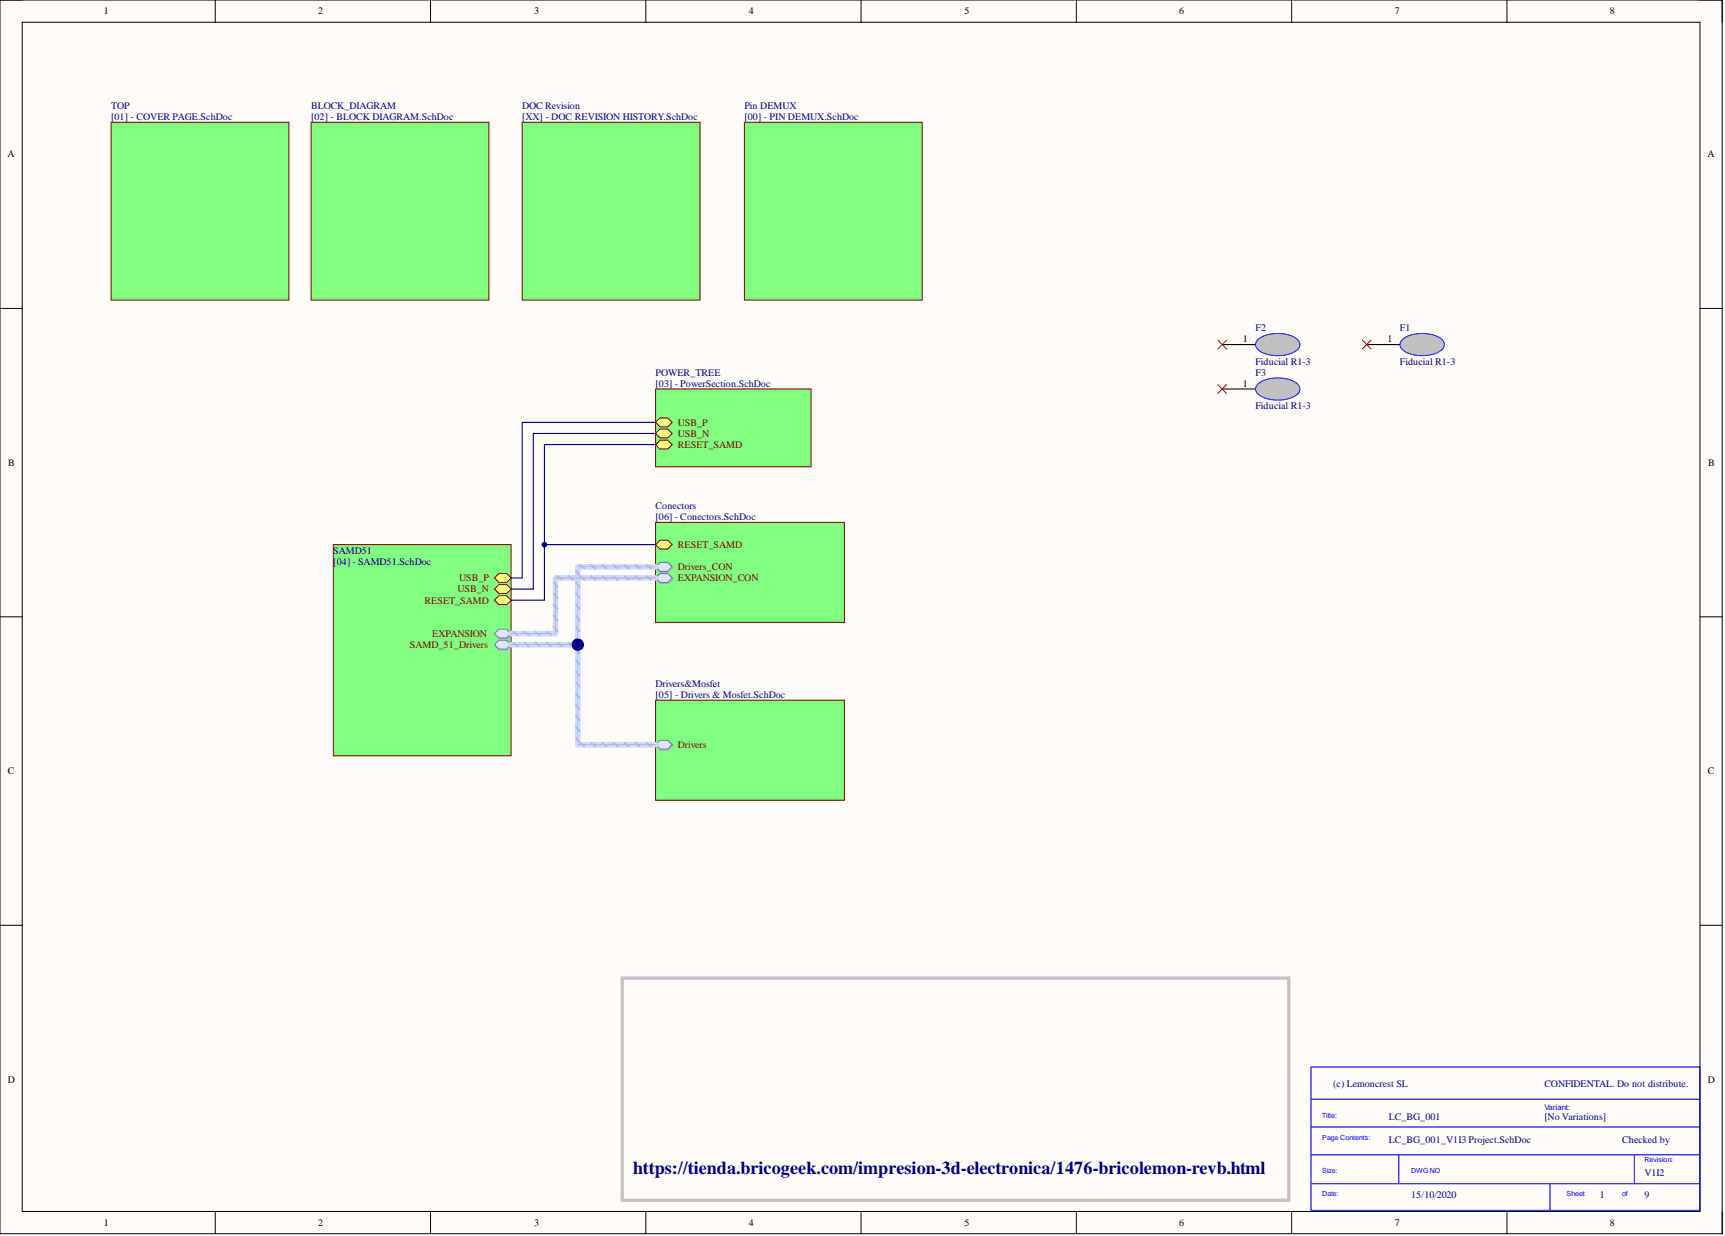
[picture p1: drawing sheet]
<svg xmlns="http://www.w3.org/2000/svg" width="393mm" height="282mm" viewBox="0 0 393 282" stroke-linecap="round" stroke-linejoin="round" font-family="sans-serif">
<defs><g id="words">
<text font-size="4.1" fill="#000080" x="144.4" y="267.7">https://tienda.bricogeek.com/impresion-3d-electronica/1476-bricolemon-revb.html</text>
<g font-size="2.3">
<text x="23.6" y="3.3">1</text>
<text x="72.5" y="3.3">2</text>
<text x="121.8" y="3.3">3</text>
<text x="170.8" y="3.3">4</text>
<text x="219.9" y="3.3">5</text>
<text x="268.9" y="3.3">6</text>
<text x="318" y="3.3">7</text>
<text x="367.1" y="3.3">8</text>
<text x="1.7" y="35.9">A</text>
<text x="389.3" y="35.9">A</text>
<text x="283.4" y="78.1">1</text>
<text x="316.4" y="78.1">1</text>
<text x="283.4" y="88.2">1</text>
<text x="1.9" y="106.3">B</text>
<text x="389.5" y="106.3">B</text>
<text x="1.8" y="176.6">C</text>
<text x="389.4" y="176.6">C</text>
<text x="1.8" y="247">D</text>
<text x="389.4" y="247">D</text>
<text x="23.6" y="279.6">1</text>
<text x="72.5" y="279.6">2</text>
<text x="121.8" y="279.6">3</text>
<text x="170.8" y="279.6">4</text>
<text x="219.9" y="279.6">5</text>
<text x="268.9" y="279.6">6</text>
<text x="318" y="279.6">7</text>
<text x="367.1" y="279.6">8</text>
</g>
<g font-size="2.3" fill="#000080">
<text x="25.3" y="24.8">TOP</text>
<text x="25.3" y="27.4">[01] - COVER PAGE.SchDoc</text>
<text x="70.9" y="24.8">BLOCK_DIAGRAM</text>
<text x="70.9" y="27.4">[02] - BLOCK DIAGRAM.SchDoc</text>
<text x="119.1" y="24.8">DOC Revision</text>
<text x="119.1" y="27.4">[XX] - DOC REVISION HISTORY.SchDoc</text>
<text x="169.7" y="24.8">Pin DEMUX</text>
<text x="169.7" y="27.4">[00] - PIN DEMUX.SchDoc</text>
<text x="286.3" y="75.5">F2</text>
<text x="319.2" y="75.5">F1</text>
<text x="286.3" y="83.1">Fiducial R1-3</text>
<text x="319.2" y="83.1">Fiducial R1-3</text>
<text x="149.5" y="85.7">POWER_TREE</text>
<text x="149.5" y="88.2">[03] - PowerSection.SchDoc</text>
<text x="286.3" y="85.7">F3</text>
<text x="286.3" y="93.3">Fiducial R1-3</text>
<text x="149.5" y="116.1">Conectors</text>
<text x="149.5" y="118.6">[06] - Conectors.SchDoc</text>
<text x="76" y="126.2">SAMD51</text>
<text x="76" y="128.8">[04] - SAMD51.SchDoc</text>
<text x="149.5" y="156.6">Drivers&amp;Mosfet</text>
<text x="149.5" y="159.2">[05] - Drivers &amp; Mosfet.SchDoc</text>
<text x="304" y="247.9">(c) Lemoncrest SL</text>
<text x="352.2" y="247.9">CONFIDENTAL. Do not distribute.</text>
<text x="316.7" y="255.5">LC_BG_001</text>
<text x="352.2" y="255.5">[No Variations]</text>
<text x="316.7" y="260.6">LC_BG_001_V1I3 Project.SchDoc</text>
<text x="369.9" y="260.6">Checked by</text>
<text x="375" y="268.2">V1I2</text>
<text x="321.8" y="273.2">15/10/2020</text>
<text x="364.8" y="273.2">1</text>
<text x="375" y="273.2">9</text>
</g>
<g font-size="2.3" fill="#800000">
<text x="154.5" y="97.1">USB_P</text>
<text x="154.5" y="99.6">USB_N</text>
<text x="154.5" y="102.1">RESET_SAMD</text>
<text x="154.5" y="125">RESET_SAMD</text>
<text x="154.5" y="130">Drivers_CON</text>
<text x="96.8" y="137.6">RESET_SAMD</text>
<text x="104.3" y="135.1">USB_N</text>
<text x="104.7" y="132.6">USB_P</text>
<text x="154.5" y="132.6">EXPANSION_CON</text>
<text x="93.5" y="147.8">SAMD_51_Drivers</text>
<text x="98.6" y="145.2">EXPANSION</text>
<text x="154.5" y="170.6">Drivers</text>
</g>
<text font-size="1.8" fill="#00f" x="352.2" y="253">Variant:</text>
<g font-size="1.6" fill="#00f">
<text x="301.5" y="254.9">Title:</text>
<text x="301.5" y="260">Page Contents:</text>
<text x="301.5" y="267.6">Size:</text>
<text x="321.8" y="267.6">DWGNO</text>
<text x="375" y="265">Revision:</text>
<text x="301.5" y="272.6">Date:</text>
<text x="357.2" y="272.6">Sheet</text>
<text x="369.9" y="272.6">of</text>
</g>
</g></defs>
<path d="M0 0h392.7v281.3h-392.7z" fill-rule="evenodd" fill="#fffcf8"/>
<path d="M0 0h392.7v281.3h-392.7z" fill="none" stroke="#000" stroke-width=".23"/>
<path d="M5.1 5.1h382.5v271.2h-382.5z" fill-rule="evenodd" fill="#fffcf8"/>
<g fill="none" stroke="#000" stroke-width=".23">
<path d="M0 0h5.1M5.1 5.1h382.5v271.2h-382.5zM49.1 0v5.1M98.2 0v5.1M147.3 0v5.1M196.4 0v5.1M245.4 0v5.1M294.5 0v5.1M343.6 0v5.1M387.6 0h5.1v5.1M0 70.3h5.1M387.6 70.3h5.1"/>
<path d="M0 140.7h5.1M387.6 140.7h5.1M0 211h5.1M387.6 211h5.1M49.1 276.3v5M98.2 276.3v5M147.3 276.3v5M196.4 276.3v5M245.4 276.3v5M294.5 276.3v5M343.6 276.3v5M392.7 276.3v5"/>
</g>
<path d="M299 243.3h88.6v32.7h-88.6zM299 250.7h88.6M299.2 257h88.4M299 263.4h88.6M299.2 269.9h88.4M319 263.4v6.5M353.4 269.9v6.4M372.7 263.4v6.5" fill="none" stroke="#00f" stroke-width=".25"/>
<path d="M25.3 27.9h40.6v40.5h-40.6z" fill-rule="evenodd" fill="#80ff80"/>
<path d="M25.3 27.9h40.6v40.5h-40.6z" fill="none" stroke="#800000" stroke-width=".23"/>
<path d="M70.9 27.9h40.6v40.5h-40.6z" fill-rule="evenodd" fill="#80ff80"/>
<path d="M70.9 27.9h40.6v40.5h-40.6z" fill="none" stroke="#800000" stroke-width=".23"/>
<path d="M0 281.3v.3z" fill="none" stroke="#f33" stroke-width=".23"/>
<path d="M76 124.2h40.5v48.2h-40.5z" fill-rule="evenodd" fill="#80ff80"/>
<path d="M76 124.2h40.5v48.2h-40.5z" fill="none" stroke="#800000" stroke-width=".23"/>
<path d="M113.9 146.3h1.8l1 1-1 1h-1.8l-1-1z" fill-rule="evenodd" fill="#bac0ca"/>
<path d="M113.9 146.3h1.8l1 1-1 1h-1.8l-1-1z" fill="none" stroke="#a6acb6" stroke-width=".23"/>
<path d="M113.8 146h1.7l1 1-1 1h-1.7l-1.1-1z" fill-rule="evenodd" fill="#d5e4ff"/>
<path d="M113.8 146h1.7l1 1-1 1h-1.7l-1.1-1z" fill="none" stroke="#71809b" stroke-width=".23"/>
<path d="M113.8 130.8h1.7l1 1-1 1h-1.7l-1.1-1z" fill-rule="evenodd" fill="#ffff80"/>
<path d="M113.8 130.8h1.7l1 1-1 1h-1.7l-1.1-1z" fill="none" stroke="#800000" stroke-width=".23"/>
<path d="M113.8 135.9h1.7l1 1-1 1h-1.7l-1.1-1z" fill-rule="evenodd" fill="#ffff80"/>
<path d="M113.8 135.9h1.7l1 1-1 1h-1.7l-1.1-1z" fill="none" stroke="#800000" stroke-width=".23"/>
<path d="M113.8 133.3h1.7l1 1-1 1.1h-1.7l-1.1-1.1z" fill-rule="evenodd" fill="#ffff80"/>
<path d="M113.8 133.3h1.7l1 1-1 1.1h-1.7l-1.1-1.1z" fill="none" stroke="#800000" stroke-width=".23"/>
<path d="M113.9 143.7h1.8l1 1-1 1h-1.8l-1-1z" fill-rule="evenodd" fill="#bac0ca"/>
<path d="M113.9 143.7h1.8l1 1-1 1h-1.8l-1-1z" fill="none" stroke="#a6acb6" stroke-width=".23"/>
<path d="M113.8 143.5h1.7l1 1-1 1h-1.7l-1.1-1z" fill-rule="evenodd" fill="#d5e4ff"/>
<path d="M113.8 143.5h1.7l1 1-1 1h-1.7l-1.1-1z" fill="none" stroke="#71809b" stroke-width=".23"/>
<path d="M149.5 159.7h43.1v22.8h-43.1z" fill-rule="evenodd" fill="#80ff80"/>
<path d="M149.5 159.7h43.1v22.8h-43.1z" fill="none" stroke="#800000" stroke-width=".23"/>
<path d="M150.6 169.1h1.8l1 1-1 1h-1.8l-1-1z" fill-rule="evenodd" fill="#bac0ca"/>
<path d="M150.6 169.1h1.8l1 1-1 1h-1.8l-1-1z" fill="none" stroke="#a6acb6" stroke-width=".23"/>
<path d="M150.5 168.8h1.8l1 1-1 1h-1.8l-1-1z" fill-rule="evenodd" fill="#d5e4ff"/>
<path d="M150.5 168.8h1.8l1 1-1 1h-1.8l-1-1z" fill="none" stroke="#71809b" stroke-width=".23"/>
<path d="M149.5 88.7h35.5v17.8h-35.5z" fill-rule="evenodd" fill="#80ff80"/>
<path d="M149.5 88.7h35.5v17.8h-35.5z" fill="none" stroke="#800000" stroke-width=".23"/>
<path d="M150.5 95.3h1.8l1 1-1 1h-1.8l-1-1z" fill-rule="evenodd" fill="#ffff80"/>
<path d="M150.5 95.3h1.8l1 1-1 1h-1.8l-1-1z" fill="none" stroke="#800000" stroke-width=".23"/>
<path d="M150.5 97.8h1.8l1 1.1-1 1h-1.8l-1-1z" fill-rule="evenodd" fill="#ffff80"/>
<path d="M150.5 97.8h1.8l1 1.1-1 1h-1.8l-1-1z" fill="none" stroke="#800000" stroke-width=".23"/>
<path d="M150.5 100.4h1.8l1 1-1 1h-1.8l-1-1z" fill-rule="evenodd" fill="#ffff80"/>
<path d="M150.5 100.4h1.8l1 1-1 1h-1.8l-1-1z" fill="none" stroke="#800000" stroke-width=".23"/>
<path d="M278.7 78.6h7.6" fill="none" stroke="#000" stroke-width=".25"/>
<path d="M286.7 77.6a7.7 7.7 0 0 1 7.5-1.1 2.89 2.89 0 0 1 2.2 2.1 3.3 3.3 0 0 1-3.1 2.3 7.6 7.6 0 0 1-6.6-1.3 1.42 1.42 0 0 1 0-2z" fill="#c0c0c0"/>
<path d="M286.7 77.6a7.7 7.7 0 0 1 7.5-1.1 2.89 2.89 0 0 1 2.2 2.1 3.3 3.3 0 0 1-3.1 2.3 7.6 7.6 0 0 1-6.6-1.3 1.42 1.42 0 0 1 0-2z" fill="none" stroke="#00f" stroke-width=".23"/>
<path d="M278.7 88.7h7.6" fill="none" stroke="#000" stroke-width=".25"/>
<path d="M286.7 87.7a7.7 7.7 0 0 1 7.5-1.1 2.89 2.89 0 0 1 2.2 2.1 3.3 3.3 0 0 1-3.1 2.4 7.6 7.6 0 0 1-6.6-1.4 1.42 1.42 0 0 1 0-2z" fill="#c0c0c0"/>
<path d="M286.7 87.7a7.7 7.7 0 0 1 7.5-1.1 2.89 2.89 0 0 1 2.2 2.1 3.3 3.3 0 0 1-3.1 2.4 7.6 7.6 0 0 1-6.6-1.4 1.42 1.42 0 0 1 0-2z" fill="none" stroke="#00f" stroke-width=".23"/>
<path d="M311.6 78.6h7.6" fill="none" stroke="#000" stroke-width=".25"/>
<path d="M319.6 77.6a7.7 7.7 0 0 1 7.5-1.1 2.89 2.89 0 0 1 2.3 2.1 3.3 3.3 0 0 1-3.1 2.3 7.6 7.6 0 0 1-6.7-1.3 1.42 1.42 0 0 1 0-2z" fill="#c0c0c0"/>
<path d="M319.6 77.6a7.7 7.7 0 0 1 7.5-1.1 2.89 2.89 0 0 1 2.3 2.1 3.3 3.3 0 0 1-3.1 2.3 7.6 7.6 0 0 1-6.7-1.3 1.42 1.42 0 0 1 0-2z" fill="none" stroke="#00f" stroke-width=".23"/>
<path d="M277.7 77.6l2 2M279.7 77.6l-2 2M310.6 77.6l2 2M312.6 77.6l-2 2M277.7 87.7l2 2M279.7 87.7l-2 2" fill="none" stroke="#f00" stroke-width=".23"/>
<path d="M119.1 27.9h40.5v40.5h-40.5z" fill-rule="evenodd" fill="#80ff80"/>
<path d="M119.1 27.9h40.5v40.5h-40.5z" fill="none" stroke="#800000" stroke-width=".23"/>
<path d="M149.5 119.1h43.1v22.8h-43.1z" fill-rule="evenodd" fill="#80ff80"/>
<path d="M149.5 119.1h43.1v22.8h-43.1z" fill="none" stroke="#800000" stroke-width=".23"/>
<path d="M150.6 128.5h1.8l1 1-1 1h-1.8l-1-1z" fill-rule="evenodd" fill="#bac0ca"/>
<path d="M150.6 128.5h1.8l1 1-1 1h-1.8l-1-1z" fill="none" stroke="#a6acb6" stroke-width=".23"/>
<path d="M150.5 128.3h1.8l1 1-1 1h-1.8l-1-1z" fill-rule="evenodd" fill="#d5e4ff"/>
<path d="M150.5 128.3h1.8l1 1-1 1h-1.8l-1-1z" fill="none" stroke="#71809b" stroke-width=".23"/>
<path d="M150.6 131h1.8l1 1.1-1 1h-1.8l-1-1z" fill-rule="evenodd" fill="#bac0ca"/>
<path d="M150.6 131h1.8l1 1.1-1 1h-1.8l-1-1z" fill="none" stroke="#a6acb6" stroke-width=".23"/>
<path d="M150.5 130.8h1.8l1 1-1 1h-1.8l-1-1z" fill-rule="evenodd" fill="#d5e4ff"/>
<path d="M150.5 130.8h1.8l1 1-1 1h-1.8l-1-1z" fill="none" stroke="#71809b" stroke-width=".23"/>
<path d="M150.5 123.2h1.8l1 1-1 1h-1.8l-1-1z" fill-rule="evenodd" fill="#ffff80"/>
<path d="M150.5 123.2h1.8l1 1-1 1h-1.8l-1-1z" fill="none" stroke="#800000" stroke-width=".23"/>
<path d="M141.9 223.1h152v50.6h-152z" fill="none" stroke="#c6c3c6" stroke-width=".76"/>
<path d="M169.7 27.9h40.6v40.5h-40.6z" fill-rule="evenodd" fill="#80ff80"/>
<path d="M169.7 27.9h40.6v40.5h-40.6z" fill="none" stroke="#800000" stroke-width=".23"/>
<path d="M124.1 124.2h25.4" fill="none" stroke="#000080" stroke-width=".25"/>
<circle cx="124.1" cy="124.2" r=".51" fill="#000080"/>
<circle cx="124.1" cy="124.2" r=".51" fill="none" stroke="#000080" stroke-width=".23"/>
<path d="M131.7 147v22.8h17.8" fill="none" stroke="#cbdaff" stroke-width="1.3"/>
<g fill="none" stroke="#adbce7" stroke-width=".38">
<path d="M131.3 158.2l.9 1M131.3 155.6l.9 1M131.3 153.1l.9 1M131.3 150.6l.9 1M131.3 148l.9 1M131.3 168.3l.9 1M131.3 165.8l.9 1M131.3 163.2l.9 1M131.3 160.7l.9 1M132.3 169.4l1 .9M134.8 169.4l1 .9M137.3 169.4l1 .9"/>
<path d="M139.9 169.4l1 .9M142.4 169.4l1 .9M144.9 169.4l1 .9M147.5 169.4l1 .9"/>
</g>
<path d="M131.7 147v22.8h17.8" fill="none" stroke="#adbce7" stroke-width=".25"/>
<circle cx="131.7" cy="147" r="1.27" fill="#000080"/>
<circle cx="131.7" cy="147" r="1.27" fill="none" stroke="#000080" stroke-width=".23"/>
<path d="M149.5 101.4h-25.4v35.5h-7.6" fill="none" stroke="#000080" stroke-width=".25"/>
<circle cx="124.1" cy="124.2" r=".51" fill="#000080"/>
<circle cx="124.1" cy="124.2" r=".51" fill="none" stroke="#000080" stroke-width=".23"/>
<path d="M149.5 98.9h-27.9v35.4h-5.1M149.5 96.3h-30.4v35.5h-2.6" fill="none" stroke="#000080" stroke-width=".25"/>
<path d="M149.5 129.3h-17.8v17.7h-15.2" fill="none" stroke="#cbdaff" stroke-width="1.3"/>
<g fill="none" stroke="#adbce7" stroke-width=".38">
<path d="M131.3 137.9l.9 1M131.3 135.4l.9 1M131.3 132.8l.9 1M131.3 130.3l.9 1M132.3 128.8l1 .9M134.8 128.8l1 .9M137.3 128.8l1 .9M139.9 128.8l1 .9M142.4 128.8l1 .9M144.9 128.8l1 .9M147.5 128.8l1 .9M117.1 146.6l1 .9"/>
<path d="M119.6 146.6l1 .9M122.1 146.6l1 .9M124.7 146.6l1 .9M127.2 146.6l1 .9M129.7 146.6l1 .9M131.3 145.5l.9 1M131.3 143l.9 1M131.3 140.4l.9 1"/>
</g>
<path d="M149.5 129.3h-17.8v17.7h-15.2" fill="none" stroke="#adbce7" stroke-width=".25"/>
<circle cx="131.7" cy="147" r="1.27" fill="#000080"/>
<circle cx="131.7" cy="147" r="1.27" fill="none" stroke="#000080" stroke-width=".23"/>
<path d="M149.5 131.8h-22.8v12.7h-10.2" fill="none" stroke="#cbdaff" stroke-width="1.3"/>
<g fill="none" stroke="#adbce7" stroke-width=".38">
<path d="M126.2 137.9l.9 1M126.2 135.4l.9 1M126.2 132.8l.9 1M127.2 131.4l1 .8M129.7 131.4l1 .8M132.3 131.4l1 .8M134.8 131.4l1 .8M137.3 131.4l1 .8M139.9 131.4l1 .8M142.4 131.4l1 .8M144.9 131.4l1 .8M147.5 131.4l1 .8"/>
<path d="M117.1 144l1 .9M119.6 144l1 .9M122.1 144l1 .9M124.7 144l1 .9M126.2 143l.9 1M126.2 140.4l.9 1"/>
</g>
<path d="M149.5 131.8h-22.8v12.7h-10.2" fill="none" stroke="#adbce7" stroke-width=".25"/>
<use href="#words"/>
</svg>
